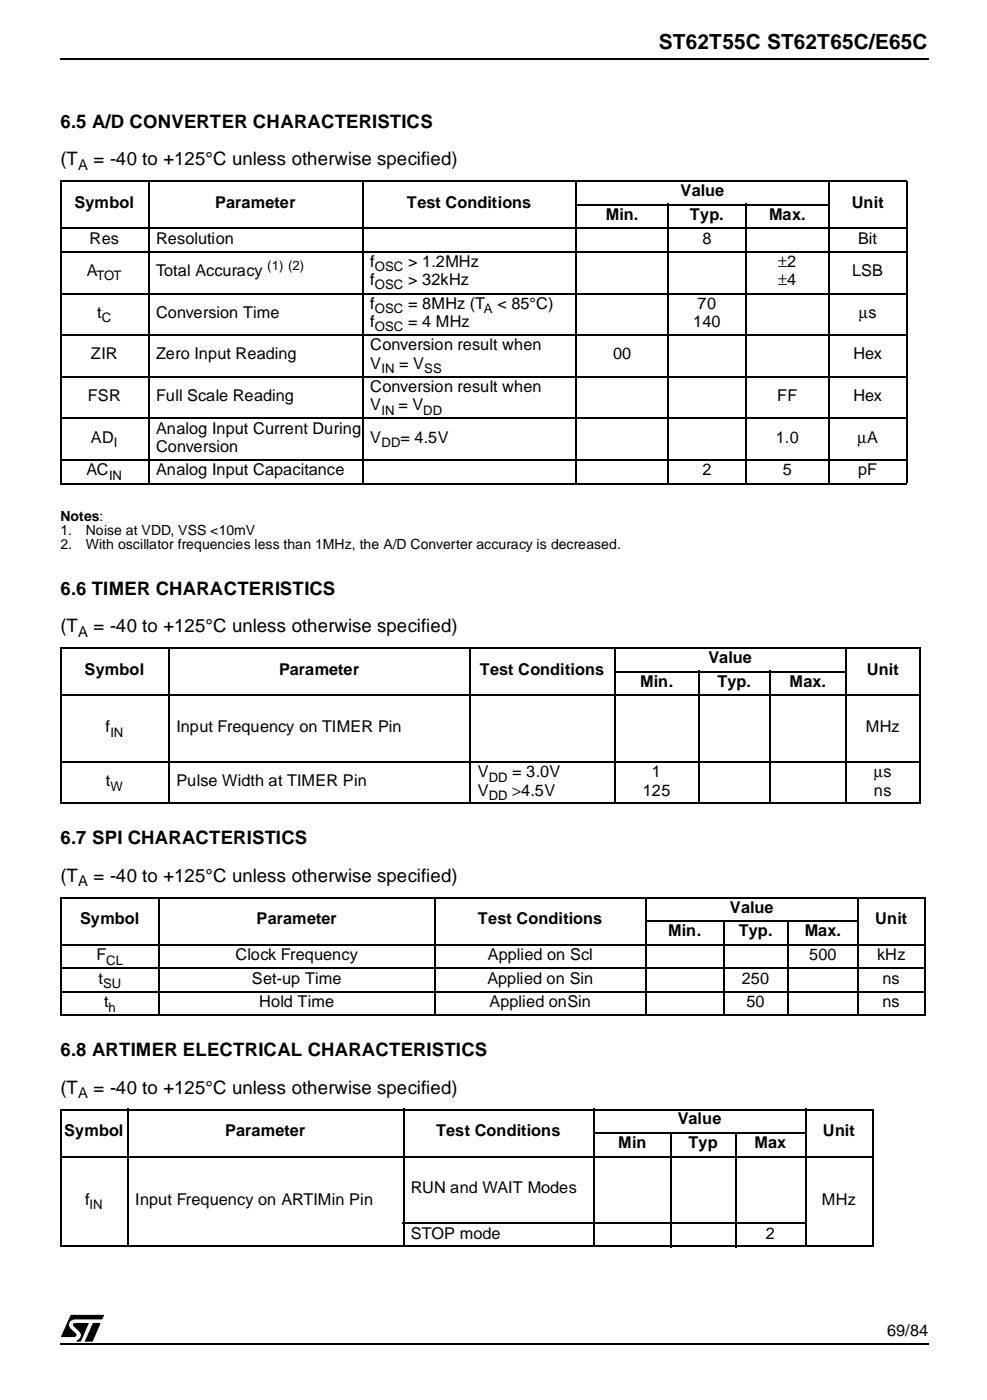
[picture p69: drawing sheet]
<svg xmlns="http://www.w3.org/2000/svg" width="185mm" height="262mm" viewBox="0 0 185 262" stroke-linecap="round" stroke-linejoin="round" font-family="sans-serif">
<defs><g id="words">
<text font-size="3.9" x="123.4" y="9.2">ST62T55C ST62T65C/E65C</text>
<g font-size="3.5">
<text x="11.4" y="23.9">6.5 A/D CONVERTER CHARACTERISTICS</text>
<text x="11.4" y="31">(T</text>
<text x="17.5" y="31">= -40 to +125°C unless otherwise specified)</text>
<text x="11.4" y="111.5">6.6 TIMER CHARACTERISTICS</text>
<text x="11.4" y="118.6">(T</text>
<text x="17.5" y="118.6">= -40 to +125°C unless otherwise specified)</text>
<text x="11.4" y="158.3">6.7 SPI CHARACTERISTICS</text>
<text x="11.4" y="165.4">(T</text>
<text x="17.5" y="165.4">= -40 to +125°C unless otherwise specified)</text>
<text x="11.4" y="197.9">6.8 ARTIMER ELECTRICAL CHARACTERISTICS</text>
<text x="11.4" y="205.1">(T</text>
<text x="17.5" y="205.1">= -40 to +125°C unless otherwise specified)</text>
</g>
<g font-size="3">
<text x="14" y="38.9">Symbol</text>
<text x="40.3" y="38.9">Parameter</text>
<text x="76.2" y="38.9">Test Conditions</text>
<text x="113.5" y="41.2">Min.</text>
<text x="127.4" y="36.7">Value</text>
<text x="129.2" y="41.2">Typ.</text>
<text x="144" y="41.2">Max.</text>
<text x="159.5" y="38.9">Unit</text>
<text x="16.8" y="45.7">Res</text>
<text x="29.2" y="45.7">Resolution</text>
<text x="131.6" y="45.7">8</text>
<text x="160.7" y="45.7">Bit</text>
<text x="16.3" y="51.8">A</text>
<text x="29.2" y="51.8">Total Accuracy</text>
<text x="69.4" y="53.5">f</text>
<text x="69.4" y="50.1">f</text>
<text x="76.5" y="50.1">&gt; 1.2MHz</text>
<text x="76.5" y="53.5">&gt; 32kHz</text>
<text x="145.7" y="50.1">±2</text>
<text x="145.7" y="53.5">±4</text>
<text x="159.6" y="51.8">LSB</text>
<text x="18.2" y="59.6">t</text>
<text x="29.2" y="59.6">Conversion Time</text>
<text x="69.4" y="57.9">f</text>
<text x="76.5" y="57.9">= 8MHz (T</text>
<text x="93.1" y="57.9">&lt; 85°C)</text>
<text x="130.7" y="57.9">70</text>
<text x="160.9" y="59.6">µs</text>
<text x="69.4" y="65.7">Conversion result when</text>
<text x="69.4" y="61.3">f</text>
<text x="76.5" y="61.3">= 4 MHz</text>
<text x="129.8" y="61.3">140</text>
<text x="17" y="67.4">ZIR</text>
<text x="29.2" y="67.4">Zero Input Reading</text>
<text x="69.4" y="69.1">V</text>
<text x="74.8" y="69.1">= V</text>
<text x="114.8" y="67.4">00</text>
<text x="159.9" y="67.4">Hex</text>
<text x="16.4" y="75.2">FSR</text>
<text x="29.2" y="75.2">Full Scale Reading</text>
<text x="69.4" y="73.5">Conversion result when</text>
<text x="69.4" y="76.9">V</text>
<text x="74.6" y="76.9">= V</text>
<text x="145.6" y="75.2">FF</text>
<text x="159.9" y="75.2">Hex</text>
<text x="17" y="83">AD</text>
<text x="29.2" y="81.3">Analog Input Current During</text>
<text x="69.4" y="83">V</text>
<text x="75" y="83">= 4.5V</text>
<text x="145.3" y="83">1.0</text>
<text x="160.6" y="83">µA</text>
<text x="16.2" y="89.1">AC</text>
<text x="29.2" y="84.7">Conversion</text>
<text x="29.2" y="89.1">Analog Input Capacitance</text>
<text x="131.6" y="89.1">2</text>
<text x="146.6" y="89.1">5</text>
<text x="160.7" y="89.1">pF</text>
<text x="132.7" y="124.4">Value</text>
<text x="15.8" y="126.6">Symbol</text>
<text x="52.3" y="126.6">Parameter</text>
<text x="89.8" y="126.6">Test Conditions</text>
<text x="119.9" y="128.8">Min.</text>
<text x="134.4" y="128.8">Typ.</text>
<text x="147.8" y="128.8">Max.</text>
<text x="162.3" y="126.6">Unit</text>
<text x="19.7" y="137.3">f</text>
<text x="33" y="137.3">Input Frequency on TIMER Pin</text>
<text x="162.2" y="137.3">MHz</text>
<text x="19.8" y="147.4">t</text>
<text x="33" y="147.4">Pulse Width at TIMER Pin</text>
<text x="89.5" y="145.8">V</text>
<text x="89.5" y="149.1">V</text>
<text x="95.9" y="149.1">&gt;4.5V</text>
<text x="95.9" y="145.8">= 3.0V</text>
<text x="120.4" y="149.1">125</text>
<text x="122.1" y="145.8">1</text>
<text x="163.7" y="145.8">µs</text>
<text x="163.7" y="149.1">ns</text>
<text x="15" y="173.3">Symbol</text>
<text x="48" y="173.3">Parameter</text>
<text x="89.5" y="173.3">Test Conditions</text>
<text x="136.7" y="171.1">Value</text>
<text x="163.9" y="173.3">Unit</text>
<text x="125.2" y="175.5">Min.</text>
<text x="138.4" y="175.5">Typ.</text>
<text x="150.7" y="175.5">Max.</text>
<text x="18" y="180">F</text>
<text x="18.5" y="184.4">t</text>
<text x="44.1" y="180">Clock Frequency</text>
<text x="47.2" y="184.4">Set-up Time</text>
<text x="91.3" y="184.4">Applied on Sin</text>
<text x="91.4" y="180">Applied on Scl</text>
<text x="139" y="184.4">250</text>
<text x="151.6" y="180">500</text>
<text x="164.3" y="180">kHz</text>
<text x="165.3" y="184.4">ns</text>
<text x="19.5" y="188.8">t</text>
<text x="48.5" y="188.8">Hold Time</text>
<text x="91.7" y="188.8">Applied onSin</text>
<text x="139.8" y="188.8">50</text>
<text x="165.3" y="188.8">ns</text>
<text x="12" y="213">Symbol</text>
<text x="42.2" y="213">Parameter</text>
<text x="81.7" y="213">Test Conditions</text>
<text x="115.8" y="215.2">Min</text>
<text x="126.9" y="210.8">Value</text>
<text x="129" y="215.2">Typ</text>
<text x="141.3" y="215.2">Max</text>
<text x="154.1" y="213">Unit</text>
<text x="15.9" y="225.9">f</text>
<text x="25.3" y="225.9">Input Frequency on ARTIMin Pin</text>
<text x="77" y="223.7">RUN and WAIT Modes</text>
<text x="153.9" y="225.9">MHz</text>
<text x="77" y="232.2">STOP mode</text>
<text x="143.4" y="232.2">2</text>
<text x="166.1" y="250.5">69/84</text>
</g>
<g font-size="2.8">
<text x="14.7" y="31.8">A</text>
<text x="14.7" y="119.4">A</text>
<text x="14.7" y="166.2">A</text>
<text x="14.7" y="205.9">A</text>
</g>
<g font-size="2.6">
<text x="11.4" y="97.6">Notes:</text>
<text x="11.4" y="100.3">1.</text>
<text x="16.1" y="100.3">Noise at VDD, VSS &lt;10mV</text>
<text x="11.4" y="102.9">2.</text>
<text x="16.1" y="102.9">With oscillator frequencies less than 1MHz, the A/D Converter accuracy is decreased.</text>
</g>
<g font-size="2.5">
<text x="18" y="52.6">TOT</text>
<text x="50.1" y="50.5">(1) (2)</text>
<text x="70.2" y="50.9">OSC</text>
<text x="70.2" y="54.3">OSC</text>
<text x="70.2" y="58.7">OSC</text>
<text x="90.6" y="58.7">A</text>
<text x="19.1" y="60.4">C</text>
<text x="70.2" y="62.1">OSC</text>
<text x="71.5" y="69.9">IN</text>
<text x="79.4" y="69.9">SS</text>
<text x="71.5" y="77.7">IN</text>
<text x="79.3" y="77.7">DD</text>
<text x="21.4" y="83.8">I</text>
<text x="71.5" y="83.8">DD</text>
<text x="20.4" y="89.9">IN</text>
<text x="20.7" y="138.1">IN</text>
<text x="20.7" y="148.2">W</text>
<text x="91.5" y="146.5">DD</text>
<text x="91.5" y="149.9">DD</text>
<text x="19.3" y="185.2">SU</text>
<text x="19.9" y="180.8">CL</text>
<text x="20.3" y="189.6">h</text>
<text x="16.8" y="226.7">IN</text>
</g>
</g></defs>
<path d="M11.4 252.1h162.5" fill="none" stroke="#000" stroke-width=".25"/>
<g fill="#fff">
<path d="M11.4 6.6h162.4v4.4h-162.4z" fill-rule="evenodd"/>
<path d="M11.4 10.5h162.4v4.4h-162.4z" fill-rule="evenodd"/>
</g>
<path d="M11.4 11h162.5" fill="none" stroke="#000" stroke-width=".25"/>
<g fill="#fff">
<path d="M11.4 246.5h8.1v5.1h-8.1z" fill-rule="evenodd"/>
<path d="M13.1 246.5h6.4l-2.1 5.1h-6z" fill-rule="evenodd"/>
<path d="M17.4 250.4h1.2v1.2h-1.2z" fill-rule="evenodd"/>
<path d="M11.4 250.4h6v1.2h-6z" fill-rule="evenodd"/>
</g>
<g fill="#fff">
<path d="M16.3 251.2l2.2 .4h-2.7z"/>
<path d="M12 246.5h7.5v.4l-1 4.7-2.2-.4 2.3-4.7h.9v1.1h-6.4z"/>
<path d="M12 246.5l2.2 .4-2.2 4.7h-.6z"/>
</g>
<g fill="#000">
<path d="M13.3 246.6h6.1l-.3 .7h-5.3a1.12 1.12 0 0 0-.9 .8 1.12 1.12 0 0 0 .4 1.2l.9 .8v.4l-2.7 .1z" fill-rule="evenodd"/>
<path d="M13.8 248.2l2.7-.1-1.4 3.3h-.7a1.19 1.19 0 0 0 .8-1.6l-1.4-1.3z" fill-rule="evenodd"/>
<path d="M17.5 248.1h1.2l-1.4 3.3h-1.3z" fill-rule="evenodd"/>
</g>
<path d="M13.3 246.6h6.1l-.3 .7h-5.3a1.12 1.12 0 0 0-.9 .8 1.12 1.12 0 0 0 .4 1.2l.9 .8v.4l-2.7 .1zM13.8 248.2l2.7-.1-1.4 3.3h-.7a1.19 1.19 0 0 0 .8-1.6l-1.4-1.3zM17.5 248.1h1.2l-1.4 3.3h-1.3z" fill="none" stroke="#000" stroke-width=".19"/>
<path d="M11.4 21.5h162.4v217.6h-162.4z" fill-rule="evenodd" fill="#fff"/>
<g fill="none" stroke="#000" stroke-width=".25">
<path d="M11.3 34h158.6M11.4 34v56.5M27.8 33.8v56.9M68 33.8v56.9M107.8 38.4h47.6M107.9 33.8v56.9M125.2 38.2v52.5M139.8 38.2v52.5M155.3 33.8v56.9M169.8 34v56.5M11.3 42.8h158.6M11.3 47.2h158.6"/>
<path d="M11.3 55h158.6M11.3 62.8h158.6M11.3 70.6h158.6M11.3 78.4h158.6M11.3 86.3h158.6M11.3 90.7h158.6M11.3 121.5h161.1M11.3 130.4h161.1M11.4 121.6v28.9M31.6 121.4v29.3M88 121.4v29.3M115 125.9h43.6"/>
<path d="M115.1 121.4v29.3M131 125.8v24.9M144.2 125.8v24.9M158.5 121.4v29.3M172.3 121.6v28.9M11.3 142.8h161.1M11.3 150.6h161.1M11.3 168.3h162M11.3 177.1h162M11.4 168.4v21.8M29.9 168.2v22.3M81.4 168.2v22.3"/>
<path d="M120.9 172.7h39.9M121 168.2v22.3M135.5 172.6v17.9M147.6 172.6v17.9M160.7 168.2v22.3M173.3 168.4v21.8M11.3 181.5h162M11.3 185.9h162M11.3 190.3h162M11.3 208h152.3M11.3 216.8h152.3M11.4 208.1v25.5"/>
<path d="M23.9 207.8v26M75.6 207.8v26M111.1 212.4h39.9M111.2 207.8v26M125.7 212.2v21.6M137.8 212.2v21.6M150.9 207.8v26M163.5 208.1v25.5M11.3 233.7h152.3M75.4 229.3h75.6"/>
</g>
<use href="#words"/>
</svg>
